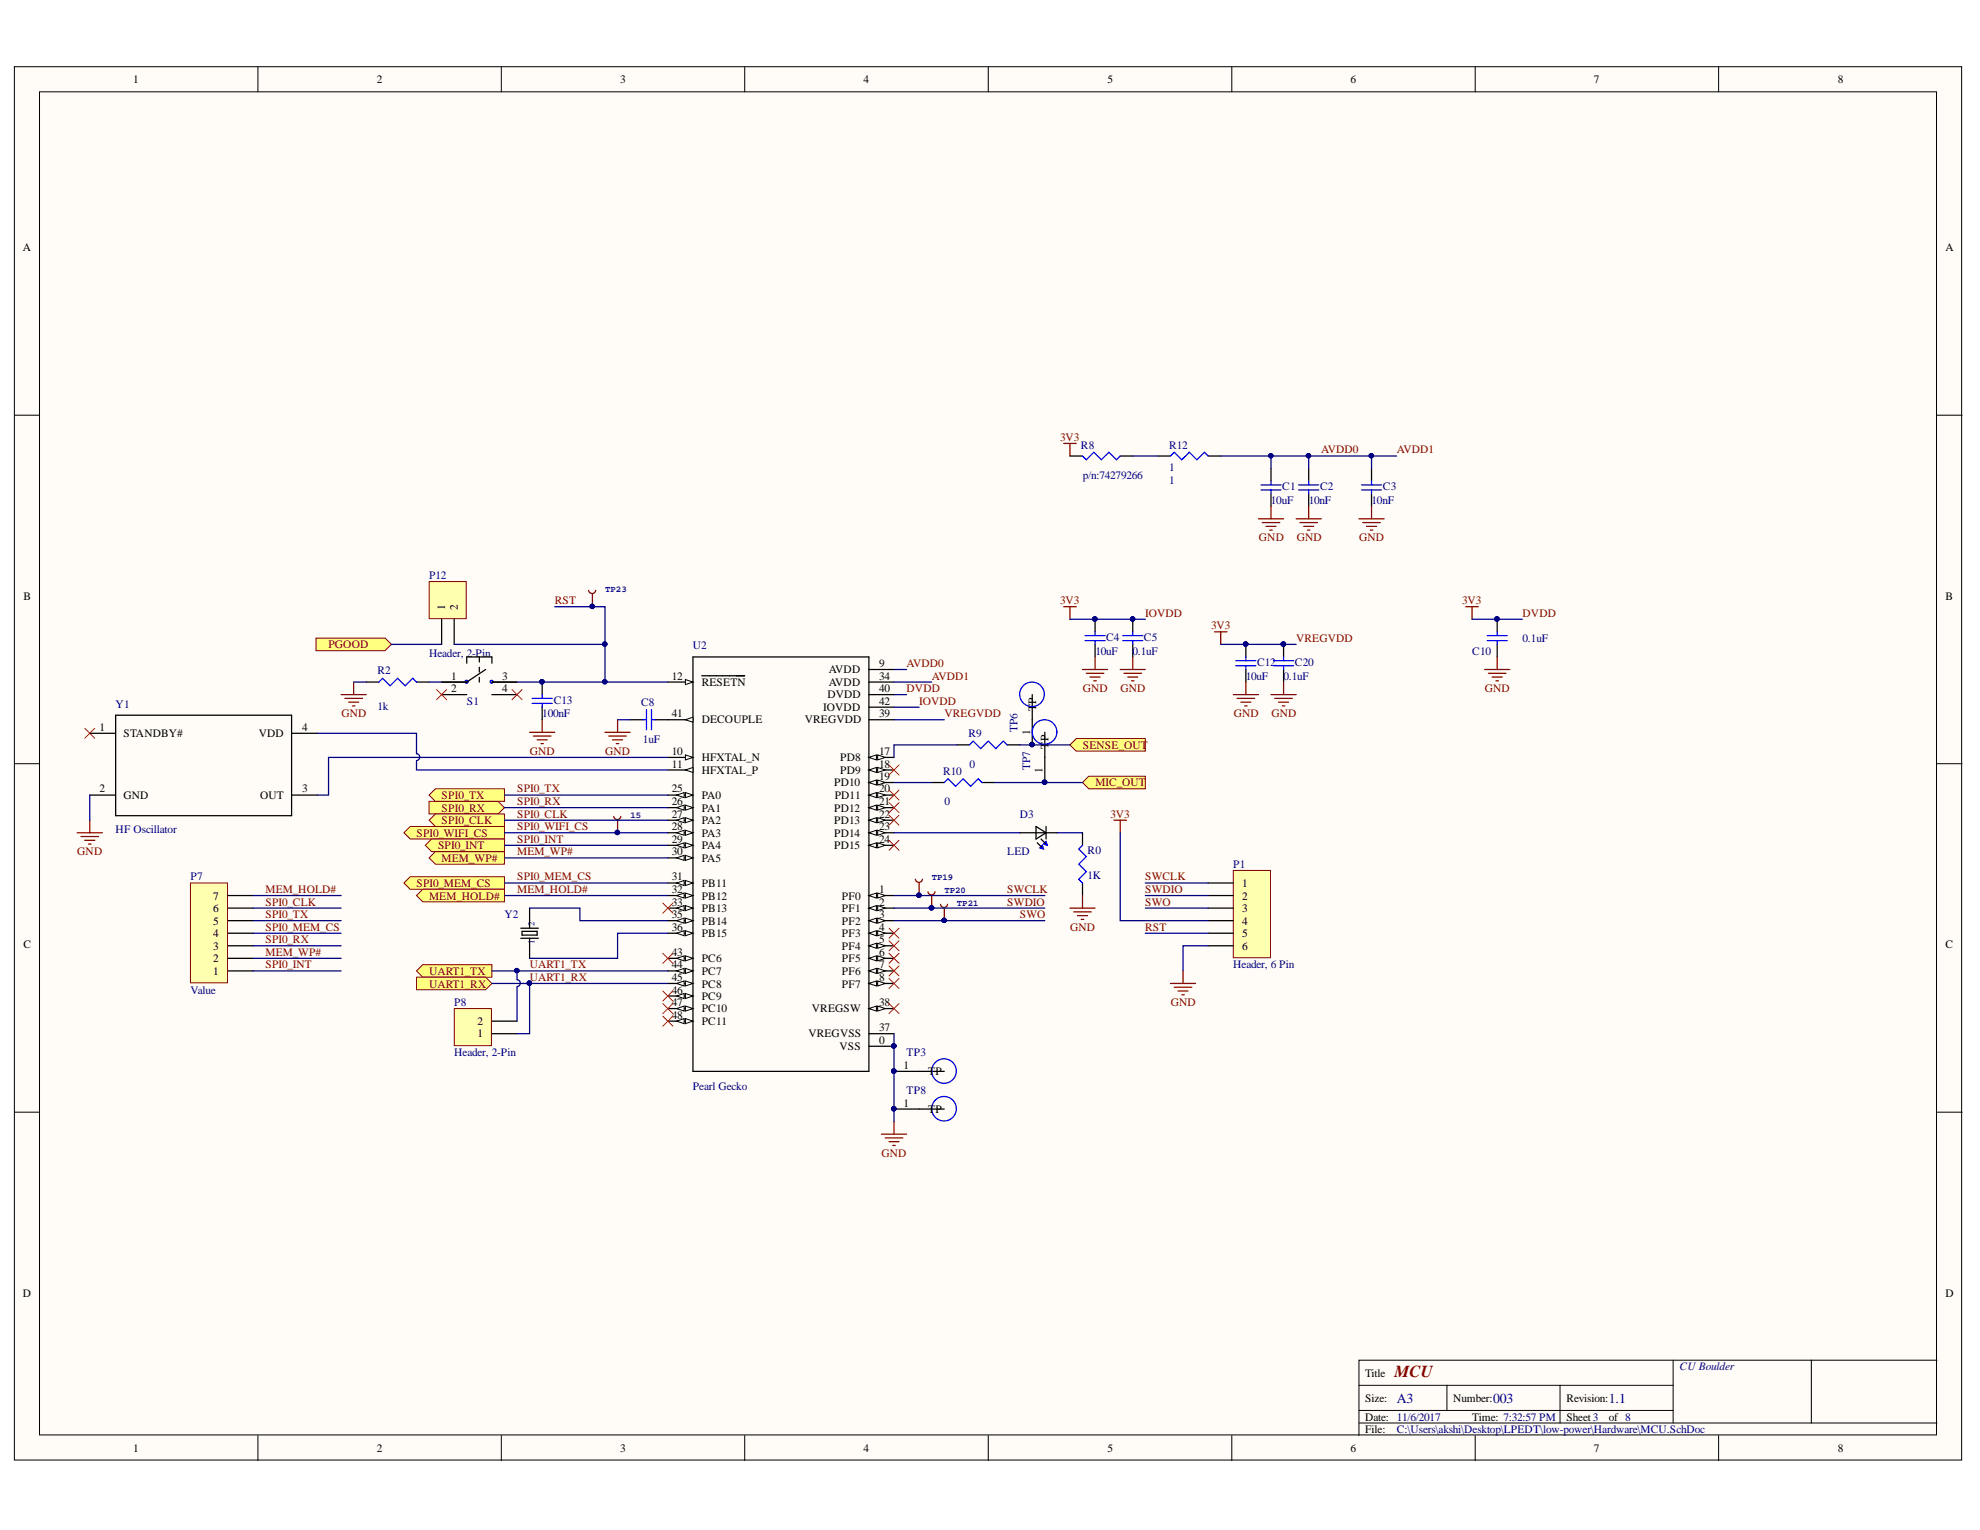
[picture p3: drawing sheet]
<svg xmlns="http://www.w3.org/2000/svg" width="279mm" height="216mm" viewBox="0 0 279 216" stroke-linecap="round" stroke-linejoin="round" font-family="sans-serif">
<defs><g id="words">
<text font-size="2.4" fill="#800000" x="196.8" y="194.3">MCU</text>
<g font-size="1.9" fill="#000080">
<text x="197.1" y="197.9">A3</text>
<text x="210.7" y="197.9">003</text>
<text x="227" y="197.9">1.1</text>
</g>
<g font-size="1.6">
<text x="18.8" y="11.8">1</text>
<text x="53.2" y="11.8">2</text>
<text x="87.5" y="11.8">3</text>
<text x="121.8" y="11.8">4</text>
<text x="156.3" y="11.8">5</text>
<text x="190.6" y="11.8">6</text>
<text x="224.9" y="11.8">7</text>
<text x="259.3" y="11.8">8</text>
<text x="3.2" y="35.4">A</text>
<text x="274.6" y="35.4">A</text>
<text x="3.3" y="84.6">B</text>
<text x="62.8" y="86.1" transform="rotate(-90 62.8 86.1)">1</text>
<text x="64.6" y="86.1" transform="rotate(-90 64.6 86.1)">2</text>
<text x="274.6" y="84.6">B</text>
<text x="63.7" y="95.9">1</text>
<text x="70.9" y="95.9">3</text>
<text x="94.8" y="95.9">12</text>
<text x="116.9" y="95">AVDD</text>
<text x="124" y="95.9">34</text>
<text x="124" y="94.1">9</text>
<text x="63.7" y="97.7">2</text>
<text x="70.9" y="97.7">4</text>
<text x="94.8" y="101.2">41</text>
<text x="99" y="96.8">RESETN</text>
<text x="116.2" y="100.3">IOVDD</text>
<text x="116.8" y="98.5">DVDD</text>
<text x="116.9" y="96.8">AVDD</text>
<text x="124" y="101.2">39</text>
<text x="124" y="99.5">42</text>
<text x="124" y="97.7">40</text>
<text x="146.2" y="100.3" transform="rotate(-90 146.2 100.3)">TP</text>
<text x="14" y="103.1">1</text>
<text x="17.4" y="104">STANDBY#</text>
<text x="36.5" y="104">VDD</text>
<text x="42.6" y="103.1">4</text>
<text x="94.8" y="106.6">10</text>
<text x="99" y="107.4">HFXTAL_N</text>
<text x="99" y="102.1">DECOUPLE</text>
<text x="113.6" y="102.1">VREGVDD</text>
<text x="118.5" y="107.4">PD8</text>
<text x="124" y="106.6">17</text>
<text x="145.4" y="103.8" transform="rotate(-90 145.4 103.8)">1</text>
<text x="148" y="105.6" transform="rotate(-90 148 105.6)">T</text>
<text x="148" y="104.6" transform="rotate(-90 148 104.6)">P</text>
<text x="14" y="111.8">2</text>
<text x="17.4" y="112.7">GND</text>
<text x="36.7" y="112.7">OUT</text>
<text x="42.6" y="111.8">3</text>
<text x="94.8" y="113.6">26</text>
<text x="94.8" y="111.8">25</text>
<text x="94.8" y="108.3">11</text>
<text x="99" y="112.7">PA0</text>
<text x="99" y="109.2">HFXTAL_P</text>
<text x="117.7" y="111">PD10</text>
<text x="117.8" y="112.7">PD11</text>
<text x="118.5" y="109.2">PD9</text>
<text x="124" y="113.6">21</text>
<text x="124" y="111.8">20</text>
<text x="124" y="110.1">19</text>
<text x="124" y="108.3">18</text>
<text x="147.1" y="109.1" transform="rotate(-90 147.1 109.1)">1</text>
<text x="94.8" y="118.9">29</text>
<text x="94.8" y="117.1">28</text>
<text x="94.8" y="115.4">27</text>
<text x="99" y="119.8">PA4</text>
<text x="99" y="118.1">PA3</text>
<text x="99" y="116.3">PA2</text>
<text x="99" y="114.5">PA1</text>
<text x="117.7" y="119.8">PD15</text>
<text x="117.7" y="118.1">PD14</text>
<text x="117.7" y="116.3">PD13</text>
<text x="117.7" y="114.5">PD12</text>
<text x="124" y="118.9">24</text>
<text x="124" y="117.1">23</text>
<text x="124" y="115.4">22</text>
<text x="94.8" y="124.2">31</text>
<text x="94.8" y="120.7">30</text>
<text x="99" y="125.2">PB11</text>
<text x="99" y="121.6">PA5</text>
<text x="175.3" y="125.2">1</text>
<text x="30.1" y="130.5">5</text>
<text x="30.1" y="128.7">6</text>
<text x="30.1" y="126.9">7</text>
<text x="94.8" y="131.3">36</text>
<text x="94.8" y="129.6">35</text>
<text x="94.8" y="127.8">33</text>
<text x="94.8" y="126">32</text>
<text x="99" y="130.5">PB14</text>
<text x="99" y="128.7">PB13</text>
<text x="99" y="126.9">PB12</text>
<text x="118.8" y="130.5">PF2</text>
<text x="118.8" y="128.7">PF1</text>
<text x="118.8" y="126.9">PF0</text>
<text x="124" y="131.3">4</text>
<text x="124" y="129.6">3</text>
<text x="124" y="127.8">2</text>
<text x="124" y="126">1</text>
<text x="175.3" y="126.9">2</text>
<text x="175.3" y="128.7">3</text>
<text x="175.3" y="130.5">4</text>
<text x="3.3" y="133.8">C</text>
<text x="30.1" y="137.6">1</text>
<text x="30.1" y="135.8">2</text>
<text x="30.1" y="134">3</text>
<text x="30.1" y="132.3">4</text>
<text x="94.8" y="136.7">44</text>
<text x="94.8" y="134.9">43</text>
<text x="99" y="137.6">PC7</text>
<text x="99" y="135.8">PC6</text>
<text x="99" y="132.3">PB15</text>
<text x="118.8" y="137.6">PF6</text>
<text x="118.8" y="135.8">PF5</text>
<text x="118.8" y="134">PF4</text>
<text x="118.8" y="132.3">PF3</text>
<text x="124" y="136.7">7</text>
<text x="124" y="134.9">6</text>
<text x="124" y="133.1">5</text>
<text x="175.3" y="132.3">5</text>
<text x="175.3" y="134">6</text>
<text x="274.6" y="133.8">C</text>
<text x="94.8" y="143.8">48</text>
<text x="94.8" y="142">47</text>
<text x="94.8" y="140.2">46</text>
<text x="94.8" y="138.4">45</text>
<text x="99" y="142.8">PC10</text>
<text x="99" y="141">PC9</text>
<text x="99" y="139.4">PC8</text>
<text x="114.6" y="142.8">VREGSW</text>
<text x="118.8" y="139.4">PF7</text>
<text x="124" y="142">38</text>
<text x="124" y="138.4">8</text>
<text x="67.4" y="146.4">1</text>
<text x="67.4" y="144.6">2</text>
<text x="99" y="144.6">PC11</text>
<text x="114.1" y="146.4">VREGVSS</text>
<text x="118.5" y="148.1">VSS</text>
<text x="124" y="147.3">0</text>
<text x="124" y="145.5">37</text>
<text x="127.5" y="150.9">1</text>
<text x="131" y="151.7">TP</text>
<text x="127.5" y="156.2">1</text>
<text x="131" y="157">TP</text>
<text x="3.2" y="183">D</text>
<text x="274.6" y="183">D</text>
<text x="192.6" y="194.3">Title</text>
<text x="192.6" y="197.8">Size:</text>
<text x="205" y="197.8">Number:</text>
<text x="221" y="197.8">Revision:</text>
<text x="192.6" y="200.5">Date: 11/6/2017</text>
<text x="192.6" y="202.2">File:</text>
<text x="207.8" y="200.5">Time: 7:32:57 PM</text>
<text x="221" y="200.5">Sheet3</text>
<text x="227" y="200.5">of 8</text>
<text x="18.8" y="204.9">1</text>
<text x="53.2" y="204.9">2</text>
<text x="87.5" y="204.9">3</text>
<text x="121.8" y="204.9">4</text>
<text x="156.3" y="204.9">5</text>
<text x="190.6" y="204.9">6</text>
<text x="224.9" y="204.9">7</text>
<text x="259.3" y="204.9">8</text>
</g>
<g font-size="1.6" fill="#800000">
<text x="149.6" y="62.2">3V3</text>
<text x="186.4" y="64">AVDD0</text>
<text x="197.1" y="64">AVDD1</text>
<text x="177.7" y="76.4">GND</text>
<text x="183" y="76.4">GND</text>
<text x="191.8" y="76.4">GND</text>
<text x="78.3" y="85.3">RST</text>
<text x="149.6" y="85.3">3V3</text>
<text x="161.6" y="87">IOVDD</text>
<text x="170.9" y="88.8">3V3</text>
<text x="206.3" y="85.3">3V3</text>
<text x="214.9" y="87">DVDD</text>
<text x="46.3" y="91.4">PGOOD</text>
<text x="127.9" y="94.1">AVDD0</text>
<text x="131.5" y="95.9">AVDD1</text>
<text x="182.9" y="90.6">VREGVDD</text>
<text x="48.2" y="101.2">GND</text>
<text x="127.9" y="97.7">DVDD</text>
<text x="129.7" y="99.5">IOVDD</text>
<text x="133.3" y="101.2">VREGVDD</text>
<text x="152.8" y="97.7">GND</text>
<text x="158.1" y="97.7">GND</text>
<text x="174.1" y="101.2">GND</text>
<text x="179.4" y="101.2">GND</text>
<text x="209.5" y="97.7">GND</text>
<text x="74.7" y="106.6">GND</text>
<text x="85.4" y="106.6">GND</text>
<text x="152.8" y="105.6">SENSE_OUT</text>
<text x="62.3" y="112.7">SPI0_TX</text>
<text x="73" y="111.8">SPI0_TX</text>
<text x="73" y="113.6">SPI0_RX</text>
<text x="154.6" y="111">MIC_OUT</text>
<text x="58.8" y="118.1">SPI0_WIFI_CS</text>
<text x="61.8" y="119.8">SPI0_INT</text>
<text x="62.3" y="114.5">SPI0_RX</text>
<text x="62.3" y="116.3">SPI0_CLK</text>
<text x="73" y="115.4">SPI0_CLK</text>
<text x="73" y="117.1">SPI0_WIFI_CS</text>
<text x="73" y="118.9">SPI0_INT</text>
<text x="156.7" y="115.4">3V3</text>
<text x="10.9" y="120.7">GND</text>
<text x="58.8" y="125.2">SPI0_MEM_CS</text>
<text x="62.3" y="121.6">MEM_WP#</text>
<text x="73" y="124.2">SPI0_MEM_CS</text>
<text x="73" y="120.7">MEM_WP#</text>
<text x="161.6" y="124.2">SWCLK</text>
<text x="37.5" y="126">MEM_HOLD#</text>
<text x="37.5" y="127.8">SPI0_CLK</text>
<text x="37.5" y="129.6">SPI0_TX</text>
<text x="37.5" y="131.3">SPI0_MEM_CS</text>
<text x="60.5" y="126.9">MEM_HOLD#</text>
<text x="73" y="126">MEM_HOLD#</text>
<text x="142.1" y="126">SWCLK</text>
<text x="142.1" y="127.8">SWDIO</text>
<text x="143.9" y="129.6">SWO</text>
<text x="151" y="131.3">GND</text>
<text x="161.6" y="131.3">RST</text>
<text x="161.6" y="126">SWDIO</text>
<text x="161.6" y="127.8">SWO</text>
<text x="37.5" y="133.1">SPI0_RX</text>
<text x="37.5" y="134.9">MEM_WP#</text>
<text x="37.5" y="136.7">SPI0_INT</text>
<text x="60.5" y="137.6">UART1_TX</text>
<text x="74.7" y="136.7">UART1_TX</text>
<text x="60.5" y="139.4">UART1_RX</text>
<text x="74.7" y="138.4">UART1_RX</text>
<text x="165.2" y="142">GND</text>
<text x="124.4" y="163.3">GND</text>
</g>
<g font-size="1.6" fill="#000080">
<text x="152.5" y="63.3">R8</text>
<text x="165" y="63.3">R12</text>
<text x="152.8" y="67.5">p/n:74279266</text>
<text x="165" y="68.3">1</text>
<text x="165" y="66.5">1</text>
<text x="179.3" y="71.1">10uF</text>
<text x="181" y="69.1">C1</text>
<text x="184.7" y="71.1">10nF</text>
<text x="186.3" y="69.1">C2</text>
<text x="193.5" y="71.1">10nF</text>
<text x="195.2" y="69.1">C3</text>
<text x="60.5" y="81.7">P12</text>
<text x="53.3" y="95.2">R2</text>
<text x="60.5" y="92.7">Header, 2-Pin</text>
<text x="97.7" y="91.5">U2</text>
<text x="154.6" y="92.4">10uF</text>
<text x="156.1" y="90.4">C4</text>
<text x="159.8" y="92.4">0.1uF</text>
<text x="161.4" y="90.4">C5</text>
<text x="175.8" y="95.9">10uF</text>
<text x="177.4" y="94">C12</text>
<text x="181.1" y="95.9">0.1uF</text>
<text x="182.7" y="94">C20</text>
<text x="207.8" y="92.4">C10</text>
<text x="214.9" y="90.6">0.1uF</text>
<text x="16.3" y="99.9">Y1</text>
<text x="53.3" y="100.1">1k</text>
<text x="65.9" y="99.5">S1</text>
<text x="76.5" y="101.2">100nF</text>
<text x="78.1" y="99.3">C13</text>
<text x="90.5" y="99.6">C8</text>
<text x="90.7" y="104.8">1uF</text>
<text x="136.6" y="104">R9</text>
<text x="143.6" y="103.4" transform="rotate(-90 143.6 103.4)">TP6</text>
<text x="133.1" y="109.4">R10</text>
<text x="133.3" y="113.6">0</text>
<text x="136.8" y="108.3">0</text>
<text x="145.4" y="108.7" transform="rotate(-90 145.4 108.7)">TP7</text>
<text x="16.3" y="117.6">HF Oscillator</text>
<text x="143.9" y="115.4">D3</text>
<text x="26.9" y="124.2">P7</text>
<text x="142.1" y="120.7">LED</text>
<text x="153.5" y="124.1">1K</text>
<text x="153.5" y="120.5">R0</text>
<text x="174" y="122.5">P1</text>
<text x="71.2" y="129.6">Y2</text>
<text x="174" y="136.7">Header, 6 Pin</text>
<text x="26.9" y="140.2">Value</text>
<text x="64.1" y="142">P8</text>
<text x="64.1" y="149.1">Header, 2-Pin</text>
<text x="127.9" y="149.1">TP3</text>
<text x="97.7" y="153.8">Pearl Gecko</text>
<text x="127.9" y="154.4">TP8</text>
<text x="237" y="193.4">CU Boulder</text>
<text x="197.1" y="202.2">C:\Users\akshi\Desktop\LPEDT\low-power\Hardware\MCU.SchDoc</text>
</g>
<g font-size="1.3" fill="#000080">
<text x="85.4" y="83.5">TP23</text>
<text x="89" y="115.4">15</text>
<text x="131.5" y="124.2">TP19</text>
<text x="75.4" y="130.7" transform="rotate(-90 75.4 130.7)">2</text>
<text x="133.3" y="126">TP20</text>
<text x="135" y="127.8">TP21</text>
<text x="75.4" y="133.2" transform="rotate(-90 75.4 133.2)">1</text>
</g>
</g></defs>
<g fill="#fffcf8" stroke="#000" stroke-width=".14">
<path d="M2 9.4h274.8v196.6h-274.8z"/>
<path d="M5.6 13h267.7v189.5h-267.7z"/>
</g>
<g fill="none" stroke="#000" stroke-width=".14">
<path d="M36.4 9.4v3.6M70.7 9.4v3.6M105.1 9.4v3.6M139.5 9.4v3.6M173.8 9.4v3.6M208.2 9.4v3.6M242.5 9.4v3.6M2 58.6h3.6M273.3 58.6h3.6M2 107.8h3.6M273.3 107.8h3.6M2 156.9h3.6"/>
<path d="M273.3 156.9h3.6M191.8 195.5h44.3M191.8 199h44.3M204.2 195.5v3.5M220.1 195.5v5.3M236.1 191.9v8.9M255.6 191.9h-63.8v10.7M273.3 191.9h-17.7v8.9M36.4 202.6v3.5M70.7 202.6v3.5M105.1 202.6v3.5M139.5 202.6v3.5"/>
<path d="M173.8 202.6v3.5M191.8 200.8h81.5M208.2 202.6v3.5M242.5 202.6v3.5"/>
</g>
<path d="M97.8 92.7h24.8v58.5h-24.8zM122.6 147.6h3.6M122.6 145.9h3.6M122.6 142.3h3.6" fill="none" stroke="#000" stroke-width=".18"/>
<circle cx="126.1" cy="147.6" r=".31" fill="#000080" stroke="#000080" stroke-width=".14"/>
<path d="M122.6 142.3l1.1-.3v.7z" fill="#fffcf8"/>
<path d="M122.6 142.3l1.1-.3v.7z" fill="none" stroke="#000" stroke-width=".14"/>
<path d="M123.9 142l1 .3-1 .4z" fill="#fffcf8"/>
<path d="M123.9 142l1 .3-1 .4z" fill="none" stroke="#000" stroke-width=".14"/>
<path d="M122.6 138.8h3.6" fill="none" stroke="#000" stroke-width=".18"/>
<path d="M122.6 138.8l1.1-.4v.7z" fill="#fffcf8"/>
<path d="M122.6 138.8l1.1-.4v.7z" fill="none" stroke="#000" stroke-width=".14"/>
<path d="M123.9 138.4l1 .4-1 .3z" fill="#fffcf8"/>
<path d="M123.9 138.4l1 .4-1 .3z" fill="none" stroke="#000" stroke-width=".14"/>
<path d="M122.6 137h3.6" fill="none" stroke="#000" stroke-width=".18"/>
<path d="M122.6 137l1.1-.3v.7z" fill="#fffcf8"/>
<path d="M122.6 137l1.1-.3v.7z" fill="none" stroke="#000" stroke-width=".14"/>
<path d="M123.9 136.7l1 .3-1 .4z" fill="#fffcf8"/>
<path d="M123.9 136.7l1 .3-1 .4z" fill="none" stroke="#000" stroke-width=".14"/>
<path d="M122.6 135.2h3.6" fill="none" stroke="#000" stroke-width=".18"/>
<path d="M122.6 135.2l1.1-.3v.7z" fill="#fffcf8"/>
<path d="M122.6 135.2l1.1-.3v.7z" fill="none" stroke="#000" stroke-width=".14"/>
<path d="M123.9 134.9l1 .3-1 .4z" fill="#fffcf8"/>
<path d="M123.9 134.9l1 .3-1 .4z" fill="none" stroke="#000" stroke-width=".14"/>
<path d="M122.6 133.5h3.6" fill="none" stroke="#000" stroke-width=".18"/>
<path d="M122.6 133.5l1.1-.4v.7z" fill="#fffcf8"/>
<path d="M122.6 133.5l1.1-.4v.7z" fill="none" stroke="#000" stroke-width=".14"/>
<path d="M123.9 133.1l1 .4-1 .3z" fill="#fffcf8"/>
<path d="M123.9 133.1l1 .4-1 .3z" fill="none" stroke="#000" stroke-width=".14"/>
<path d="M122.6 131.7h3.6" fill="none" stroke="#000" stroke-width=".18"/>
<path d="M122.6 131.7l1.1-.4v.7z" fill="#fffcf8"/>
<path d="M122.6 131.7l1.1-.4v.7z" fill="none" stroke="#000" stroke-width=".14"/>
<path d="M123.9 131.3l1 .4-1 .3z" fill="#fffcf8"/>
<path d="M123.9 131.3l1 .4-1 .3z" fill="none" stroke="#000" stroke-width=".14"/>
<path d="M122.6 129.9h3.6" fill="none" stroke="#000" stroke-width=".18"/>
<path d="M122.6 129.9l1.1-.3v.7z" fill="#fffcf8"/>
<path d="M122.6 129.9l1.1-.3v.7z" fill="none" stroke="#000" stroke-width=".14"/>
<path d="M123.9 129.6l1 .3-1 .4z" fill="#fffcf8"/>
<path d="M123.9 129.6l1 .3-1 .4z" fill="none" stroke="#000" stroke-width=".14"/>
<path d="M122.6 128.1h3.6" fill="none" stroke="#000" stroke-width=".18"/>
<path d="M122.6 128.1l1.1-.3v.7z" fill="#fffcf8"/>
<path d="M122.6 128.1l1.1-.3v.7z" fill="none" stroke="#000" stroke-width=".14"/>
<path d="M123.9 127.8l1 .3-1 .4z" fill="#fffcf8"/>
<path d="M123.9 127.8l1 .3-1 .4z" fill="none" stroke="#000" stroke-width=".14"/>
<path d="M122.6 126.4h3.6" fill="none" stroke="#000" stroke-width=".18"/>
<path d="M122.6 126.4l1.1-.4v.7z" fill="#fffcf8"/>
<path d="M122.6 126.4l1.1-.4v.7z" fill="none" stroke="#000" stroke-width=".14"/>
<path d="M123.9 126l1 .4-1 .3z" fill="#fffcf8"/>
<path d="M123.9 126l1 .4-1 .3z" fill="none" stroke="#000" stroke-width=".14"/>
<path d="M122.6 119.3h3.6" fill="none" stroke="#000" stroke-width=".18"/>
<path d="M122.6 119.3l1.1-.4v.7z" fill="#fffcf8"/>
<path d="M122.6 119.3l1.1-.4v.7z" fill="none" stroke="#000" stroke-width=".14"/>
<path d="M123.9 118.9l1 .4-1 .3z" fill="#fffcf8"/>
<path d="M123.9 118.9l1 .4-1 .3z" fill="none" stroke="#000" stroke-width=".14"/>
<path d="M122.6 117.5h3.6" fill="none" stroke="#000" stroke-width=".18"/>
<path d="M122.6 117.5l1.1-.3v.7z" fill="#fffcf8"/>
<path d="M122.6 117.5l1.1-.3v.7z" fill="none" stroke="#000" stroke-width=".14"/>
<path d="M123.9 117.2l1 .3-1 .4z" fill="#fffcf8"/>
<path d="M123.9 117.2l1 .3-1 .4z" fill="none" stroke="#000" stroke-width=".14"/>
<path d="M122.6 115.7h3.6" fill="none" stroke="#000" stroke-width=".18"/>
<path d="M122.6 115.7l1.1-.3v.7z" fill="#fffcf8"/>
<path d="M122.6 115.7l1.1-.3v.7z" fill="none" stroke="#000" stroke-width=".14"/>
<path d="M123.9 115.4l1 .3-1 .4z" fill="#fffcf8"/>
<path d="M123.9 115.4l1 .3-1 .4z" fill="none" stroke="#000" stroke-width=".14"/>
<path d="M122.6 114h3.6" fill="none" stroke="#000" stroke-width=".18"/>
<path d="M122.6 114l1.1-.4v.7z" fill="#fffcf8"/>
<path d="M122.6 114l1.1-.4v.7z" fill="none" stroke="#000" stroke-width=".14"/>
<path d="M123.9 113.6l1 .4-1 .3z" fill="#fffcf8"/>
<path d="M123.9 113.6l1 .4-1 .3z" fill="none" stroke="#000" stroke-width=".14"/>
<path d="M122.6 112.2h3.6" fill="none" stroke="#000" stroke-width=".18"/>
<path d="M122.6 112.2l1.1-.4v.8z" fill="#fffcf8"/>
<path d="M122.6 112.2l1.1-.4v.8z" fill="none" stroke="#000" stroke-width=".14"/>
<path d="M123.9 111.8l1 .4-1 .4z" fill="#fffcf8"/>
<path d="M123.9 111.8l1 .4-1 .4z" fill="none" stroke="#000" stroke-width=".14"/>
<path d="M122.6 110.4h3.6" fill="none" stroke="#000" stroke-width=".18"/>
<path d="M122.6 110.4l1.1-.3v.7z" fill="#fffcf8"/>
<path d="M122.6 110.4l1.1-.3v.7z" fill="none" stroke="#000" stroke-width=".14"/>
<path d="M123.9 110.1l1 .3-1 .4z" fill="#fffcf8"/>
<path d="M123.9 110.1l1 .3-1 .4z" fill="none" stroke="#000" stroke-width=".14"/>
<path d="M122.6 108.7h3.6" fill="none" stroke="#000" stroke-width=".18"/>
<path d="M122.6 108.7l1.1-.4v.7z" fill="#fffcf8"/>
<path d="M122.6 108.7l1.1-.4v.7z" fill="none" stroke="#000" stroke-width=".14"/>
<path d="M123.9 108.3l1 .4-1 .3z" fill="#fffcf8"/>
<path d="M123.9 108.3l1 .4-1 .3z" fill="none" stroke="#000" stroke-width=".14"/>
<path d="M122.6 106.9h3.6" fill="none" stroke="#000" stroke-width=".18"/>
<path d="M122.6 106.9l1.1-.4v.7z" fill="#fffcf8"/>
<path d="M122.6 106.9l1.1-.4v.7z" fill="none" stroke="#000" stroke-width=".14"/>
<path d="M123.9 106.5l1 .4-1 .3z" fill="#fffcf8"/>
<path d="M123.9 106.5l1 .4-1 .3z" fill="none" stroke="#000" stroke-width=".14"/>
<path d="M122.6 99.8h3.6M122.6 98h3.6M122.6 96.2h3.6M122.6 94.5h3.6M122.6 101.6h3.6M94.2 144.1h3.6" fill="none" stroke="#000" stroke-width=".18"/>
<path d="M96.7 143.7l1.1 .4-1.1 .3z" fill="#fffcf8"/>
<path d="M96.7 143.7l1.1 .4-1.1 .3z" fill="none" stroke="#000" stroke-width=".14"/>
<path d="M95.5 144.1l1-.4v.7z" fill="#fffcf8"/>
<path d="M95.5 144.1l1-.4v.7z" fill="none" stroke="#000" stroke-width=".14"/>
<path d="M94.2 142.3h3.6" fill="none" stroke="#000" stroke-width=".18"/>
<path d="M96.7 142l1.1 .3-1.1 .4z" fill="#fffcf8"/>
<path d="M96.7 142l1.1 .3-1.1 .4z" fill="none" stroke="#000" stroke-width=".14"/>
<path d="M95.5 142.3l1-.3v.7z" fill="#fffcf8"/>
<path d="M95.5 142.3l1-.3v.7z" fill="none" stroke="#000" stroke-width=".14"/>
<path d="M94.2 140.5h3.6" fill="none" stroke="#000" stroke-width=".18"/>
<path d="M96.7 140.2l1.1 .3-1.1 .4z" fill="#fffcf8"/>
<path d="M96.7 140.2l1.1 .3-1.1 .4z" fill="none" stroke="#000" stroke-width=".14"/>
<path d="M95.5 140.5l1-.3v.7z" fill="#fffcf8"/>
<path d="M95.5 140.5l1-.3v.7z" fill="none" stroke="#000" stroke-width=".14"/>
<path d="M94.2 138.8h3.6" fill="none" stroke="#000" stroke-width=".18"/>
<path d="M96.7 138.4l1.1 .4-1.1 .3z" fill="#fffcf8"/>
<path d="M96.7 138.4l1.1 .4-1.1 .3z" fill="none" stroke="#000" stroke-width=".14"/>
<path d="M95.5 138.8l1-.4v.7z" fill="#fffcf8"/>
<path d="M95.5 138.8l1-.4v.7z" fill="none" stroke="#000" stroke-width=".14"/>
<path d="M94.2 137h3.6" fill="none" stroke="#000" stroke-width=".18"/>
<path d="M96.7 136.7l1.1 .3-1.1 .4z" fill="#fffcf8"/>
<path d="M96.7 136.7l1.1 .3-1.1 .4z" fill="none" stroke="#000" stroke-width=".14"/>
<path d="M95.5 137l1-.3v.7z" fill="#fffcf8"/>
<path d="M95.5 137l1-.3v.7z" fill="none" stroke="#000" stroke-width=".14"/>
<path d="M94.2 135.2h3.6" fill="none" stroke="#000" stroke-width=".18"/>
<path d="M96.7 134.9l1.1 .3-1.1 .4z" fill="#fffcf8"/>
<path d="M96.7 134.9l1.1 .3-1.1 .4z" fill="none" stroke="#000" stroke-width=".14"/>
<path d="M95.5 135.2l1-.3v.7z" fill="#fffcf8"/>
<path d="M95.5 135.2l1-.3v.7z" fill="none" stroke="#000" stroke-width=".14"/>
<path d="M94.2 131.7h3.6" fill="none" stroke="#000" stroke-width=".18"/>
<path d="M96.7 131.3l1.1 .4-1.1 .3z" fill="#fffcf8"/>
<path d="M96.7 131.3l1.1 .4-1.1 .3z" fill="none" stroke="#000" stroke-width=".14"/>
<path d="M95.5 131.7l1-.4v.7z" fill="#fffcf8"/>
<path d="M95.5 131.7l1-.4v.7z" fill="none" stroke="#000" stroke-width=".14"/>
<path d="M94.2 129.9h3.6" fill="none" stroke="#000" stroke-width=".18"/>
<path d="M96.7 129.6l1.1 .3-1.1 .4z" fill="#fffcf8"/>
<path d="M96.7 129.6l1.1 .3-1.1 .4z" fill="none" stroke="#000" stroke-width=".14"/>
<path d="M95.5 129.9l1-.3v.7z" fill="#fffcf8"/>
<path d="M95.5 129.9l1-.3v.7z" fill="none" stroke="#000" stroke-width=".14"/>
<path d="M94.2 128.1h3.6" fill="none" stroke="#000" stroke-width=".18"/>
<path d="M96.7 127.8l1.1 .3-1.1 .4z" fill="#fffcf8"/>
<path d="M96.7 127.8l1.1 .3-1.1 .4z" fill="none" stroke="#000" stroke-width=".14"/>
<path d="M95.5 128.1l1-.3v.7z" fill="#fffcf8"/>
<path d="M95.5 128.1l1-.3v.7z" fill="none" stroke="#000" stroke-width=".14"/>
<path d="M94.2 126.4h3.6" fill="none" stroke="#000" stroke-width=".18"/>
<path d="M96.7 126l1.1 .4-1.1 .3z" fill="#fffcf8"/>
<path d="M96.7 126l1.1 .4-1.1 .3z" fill="none" stroke="#000" stroke-width=".14"/>
<path d="M95.5 126.4l1-.4v.7z" fill="#fffcf8"/>
<path d="M95.5 126.4l1-.4v.7z" fill="none" stroke="#000" stroke-width=".14"/>
<path d="M94.2 124.6h3.6" fill="none" stroke="#000" stroke-width=".18"/>
<path d="M96.7 124.2l1.1 .4-1.1 .4z" fill="#fffcf8"/>
<path d="M96.7 124.2l1.1 .4-1.1 .4z" fill="none" stroke="#000" stroke-width=".14"/>
<path d="M95.5 124.6l1-.4v.8z" fill="#fffcf8"/>
<path d="M95.5 124.6l1-.4v.8z" fill="none" stroke="#000" stroke-width=".14"/>
<path d="M94.2 121.1h3.6" fill="none" stroke="#000" stroke-width=".18"/>
<path d="M96.7 120.7l1.1 .4-1.1 .3z" fill="#fffcf8"/>
<path d="M96.7 120.7l1.1 .4-1.1 .3z" fill="none" stroke="#000" stroke-width=".14"/>
<path d="M95.5 121.1l1-.4v.7z" fill="#fffcf8"/>
<path d="M95.5 121.1l1-.4v.7z" fill="none" stroke="#000" stroke-width=".14"/>
<path d="M94.2 119.3h3.6" fill="none" stroke="#000" stroke-width=".18"/>
<path d="M96.7 118.9l1.1 .4-1.1 .3z" fill="#fffcf8"/>
<path d="M96.7 118.9l1.1 .4-1.1 .3z" fill="none" stroke="#000" stroke-width=".14"/>
<path d="M95.5 119.3l1-.4v.7z" fill="#fffcf8"/>
<path d="M95.5 119.3l1-.4v.7z" fill="none" stroke="#000" stroke-width=".14"/>
<path d="M94.2 117.5h3.6" fill="none" stroke="#000" stroke-width=".18"/>
<path d="M96.7 117.2l1.1 .3-1.1 .4z" fill="#fffcf8"/>
<path d="M96.7 117.2l1.1 .3-1.1 .4z" fill="none" stroke="#000" stroke-width=".14"/>
<path d="M95.5 117.5l1-.3v.7z" fill="#fffcf8"/>
<path d="M95.5 117.5l1-.3v.7z" fill="none" stroke="#000" stroke-width=".14"/>
<path d="M94.2 115.7h3.6" fill="none" stroke="#000" stroke-width=".18"/>
<path d="M96.7 115.4l1.1 .3-1.1 .4z" fill="#fffcf8"/>
<path d="M96.7 115.4l1.1 .3-1.1 .4z" fill="none" stroke="#000" stroke-width=".14"/>
<path d="M95.5 115.7l1-.3v.7z" fill="#fffcf8"/>
<path d="M95.5 115.7l1-.3v.7z" fill="none" stroke="#000" stroke-width=".14"/>
<path d="M94.2 114h3.6" fill="none" stroke="#000" stroke-width=".18"/>
<path d="M96.7 113.6l1.1 .4-1.1 .3z" fill="#fffcf8"/>
<path d="M96.7 113.6l1.1 .4-1.1 .3z" fill="none" stroke="#000" stroke-width=".14"/>
<path d="M95.5 114l1-.4v.7z" fill="#fffcf8"/>
<path d="M95.5 114l1-.4v.7z" fill="none" stroke="#000" stroke-width=".14"/>
<path d="M94.2 112.2h3.6" fill="none" stroke="#000" stroke-width=".18"/>
<path d="M96.7 111.8l1.1 .4-1.1 .4z" fill="#fffcf8"/>
<path d="M96.7 111.8l1.1 .4-1.1 .4z" fill="none" stroke="#000" stroke-width=".14"/>
<path d="M95.5 112.2l1-.4v.8z" fill="#fffcf8"/>
<path d="M95.5 112.2l1-.4v.8z" fill="none" stroke="#000" stroke-width=".14"/>
<path d="M94.2 108.7h3.6" fill="none" stroke="#000" stroke-width=".18"/>
<path d="M96.7 108.7l1.1-.4v.7z" fill="#fffcf8"/>
<path d="M96.7 108.7l1.1-.4v.7z" fill="none" stroke="#000" stroke-width=".14"/>
<path d="M94.2 106.9h3.6" fill="none" stroke="#000" stroke-width=".18"/>
<path d="M96.7 106.5l1.1 .4-1.1 .3z" fill="#fffcf8"/>
<path d="M96.7 106.5l1.1 .4-1.1 .3z" fill="none" stroke="#000" stroke-width=".14"/>
<path d="M94.2 101.6h3.6" fill="none" stroke="#000" stroke-width=".18"/>
<path d="M96.7 101.6l1.1-.4v.7z" fill="#fffcf8"/>
<path d="M96.7 101.6l1.1-.4v.7z" fill="none" stroke="#000" stroke-width=".14"/>
<path d="M94.2 96.2h3.6" fill="none" stroke="#000" stroke-width=".18"/>
<path d="M96.7 95.9l1.1 .3-1.1 .4z" fill="#fffcf8"/>
<path d="M96.7 95.9l1.1 .3-1.1 .4z" fill="none" stroke="#000" stroke-width=".14"/>
<path d="M99 95.4h6.1" fill="none" stroke="#000" stroke-width=".18"/>
<circle cx="126.1" cy="147.6" r=".31" fill="#000080" stroke="#000080" stroke-width=".14"/>
<g fill="none" stroke="#800000" stroke-width=".18">
<path d="M48.1 98h3.6M48.7 98.6h2.4M49.2 99.1h1.4M49.7 99.6h.4M49.9 96.2v1.8M209.5 94.5h3.5M210 95h2.5M210.6 95.5h1.4M211.1 96.1h.3M211.3 92.7v1.8M74.7 103.3h3.6M75.3 103.9h2.4"/>
<path d="M75.8 104.4h1.4M76.3 104.9h.4M76.5 101.6v1.7M85.4 103.3h3.5M85.9 103.9h2.5M86.4 104.4h1.5M87 104.9h.3M87.1 101.6v1.7M126.2 158.3v1.7M124.4 160h3.5M124.9 160.6h2.5M125.4 161.1h1.5"/>
<path d="M126 161.6h.3"/>
</g>
<g fill="#ffff80" stroke="#800000" stroke-width=".14">
<path d="M60.5 113.1h9.8l.9 .9-.9 .9h-9.8z" fill-rule="evenodd"/>
<path d="M60.5 112.2l.9-.9h9.8v1.8h-9.8z" fill-rule="evenodd"/>
<path d="M58.8 137l.9-.9h9.7v1.8h-9.7z" fill-rule="evenodd"/>
<path d="M58.8 137.9h9.7l.9 .9-.9 .9h-9.7z" fill-rule="evenodd"/>
<path d="M151 105.1l.9-.9h9.7v1.8h-9.7z" fill-rule="evenodd"/>
<path d="M152.8 110.4l.8-.9h8v1.8h-8z" fill-rule="evenodd"/>
</g>
<path d="M174 122.8h5.3v12.3h-5.3z" fill="#ffffb0" stroke="#800000" stroke-width=".14"/>
<g fill="none" stroke="#000" stroke-width=".18">
<path d="M51.7 96.2h1.8M58.8 96.2h1.7M76.5 96.2v1.8M76.5 99.8v1.8M211.3 87.4v1.8M211.3 90.9v1.8M88.9 101.6h1.8M92.5 101.6h1.7M129.7 126.4h.1M131.5 128.1h.1M133.2 129.9h.1M170.5 124.6h3.5"/>
<path d="M170.5 126.4h3.5M170.5 128.1h3.5M170.5 129.9h3.5M170.5 131.7h3.5M170.5 133.5h3.5"/>
</g>
<g fill="none" stroke="#800000" stroke-width=".18">
<path d="M157.2 115.7h1.8M158.1 115.7v1.8M129.7 124.6v1.8M130.2 124.1a.5 .5 0 0 1-.5 .4 .5 .5 0 0 1-.5-.4M131.5 126.4v1.7M131.9 125.8a.5 .5 0 0 1-.5 .5 .5 .5 0 0 1-.5-.5M133.2 128.1v1.8M133.7 127.6a.5 .5 0 0 1-.5 .5 .5 .5 0 0 1-.5-.5M165.2 138.8h3.5M165.7 139.3h2.5M166.2 139.8h1.4M166.9 137v1.8"/>
<path d="M166.8 140.4h.3"/>
</g>
<g fill="#000080" stroke="#000080" stroke-width=".14">
<circle cx="211.2" cy="87.3" r=".31"/>
<circle cx="76.5" cy="96.2" r=".31"/>
<circle cx="129.7" cy="126.3" r=".31"/>
<circle cx="131.4" cy="128.1" r=".31"/>
<circle cx="133.2" cy="129.9" r=".31"/>
</g>
<g fill="none" stroke="#00f" stroke-width=".18">
<path d="M53.5 96.2l.5-.5 1 1.1 1.1-1.1 1.1 1.1 1-1.1 .6 .5M75.1 98.6h2.8M75.1 99.3h2.8M76.5 98v.6M76.5 99.3v.5M209.9 89.7h2.8M209.9 90.4h2.8M211.3 89.2v.5M211.3 90.4v.5M90.7 101.6h.5M91.2 100.1v2.9M91.9 100.1v2.9"/>
<path d="M91.9 101.6h.6"/>
</g>
<g fill="#ffff80" stroke="#800000" stroke-width=".14">
<path d="M44.6 90h9.7l.9 .9-.9 .9h-9.7z" fill-rule="evenodd"/>
<path d="M60.5 115.7l.9-.8h9.8v1.7h-9.8z" fill-rule="evenodd"/>
<path d="M57 124.6l.9-.9h13.3v1.8h-13.3z" fill-rule="evenodd"/>
<path d="M60.5 121.1l.9-.9h9.8v1.7h-9.8z" fill-rule="evenodd"/>
<path d="M58.8 126.4l.9-.9h11.5v1.8h-11.5z" fill-rule="evenodd"/>
<path d="M57 117.5l.9-.9h13.3v1.8h-13.3z" fill-rule="evenodd"/>
<path d="M60 119.3l.9-.9h10.3v1.8h-10.3z" fill-rule="evenodd"/>
</g>
<path d="M83.6 83.8v1.8M84.1 83.3a.5 .5 0 0 1-.5 .5 .5 .5 0 0 1-.5-.5M151 128.1h3.5M151.5 128.7h2.5M152 129.2h1.5M152.6 129.7h.3M152.8 126.4v1.7" fill="none" stroke="#800000" stroke-width=".18"/>
<path d="M83.6 85.6h.1M152.8 117.5v1.8M152.8 124.6v1.8" fill="none" stroke="#000" stroke-width=".18"/>
<circle cx="83.6" cy="85.6" r=".31" fill="#000080" stroke="#000080" stroke-width=".14"/>
<g fill="none" stroke="#f00" stroke-width=".14">
<path d="M125.4 118.6l1.5 1.4M126.9 118.6l-1.5 1.4M93.5 139.8l1.4 1.5M93.5 134.5l1.4 1.4M93.5 127.4l1.4 1.5M94.9 139.8l-1.4 1.5M94.9 134.5l-1.4 1.4M94.9 127.4l-1.4 1.5M125.4 131l1.5 1.4M125.4 132.8l1.5 1.4M125.4 134.5l1.5 1.4M125.4 136.3l1.5 1.4"/>
<path d="M126.9 131l-1.5 1.4M126.9 132.8l-1.5 1.4M126.9 134.5l-1.5 1.4M126.9 136.3l-1.5 1.4M93.5 143.4l1.4 1.4M93.5 141.6l1.4 1.4M94.9 143.4l-1.4 1.4M94.9 141.6l-1.4 1.4"/>
</g>
<path d="M152.8 119.3l-.6 .5 1.1 1.1-1.1 1 1.1 1.1-1.1 1.1 .6 .5" fill="none" stroke="#00f" stroke-width=".18"/>
<path d="M147.3 119.1l.3-.3 .2 .5z" fill="#00f"/>
<path d="M147.3 119.1l.3-.3 .2 .5z" fill="none" stroke="#00f" stroke-width=".18"/>
<path d="M146.7 119.6l.4-.3 .2 .5z" fill="#00f"/>
<g fill="none" stroke="#00f" stroke-width=".18">
<path d="M152.8 64.3l.5 .6 1-1.1 1.1 1.1 1.1-1.1 1 1.1 .6-.6M177.9 68.4h2.9M177.9 69.1h2.9M179.4 67.9v.5M179.4 69.1v.6M183.3 68.4h2.8M183.3 69.1h2.8M184.7 67.9v.5M184.7 69.1v.6M192.1 68.4h2.9M192.1 69.1h2.9M193.5 67.9v.5"/>
<path d="M193.5 69.1v.6M153.1 89.7h2.8M153.1 90.4h2.8M154.5 89.2v.5M154.5 90.4v.5M158.4 89.7h2.9M158.4 90.4h2.9M159.8 89.2v.5M159.8 90.4v.5M146.7 119.6l.4-.3 .2 .5z"/>
</g>
<g fill="none" stroke="#000" stroke-width=".18">
<path d="M151 64.3h1.8M158.1 64.3h1.7M179.4 66.1v1.8M179.4 69.7v1.7M184.7 66.1v1.8M184.7 69.7v1.7M193.5 66.1v1.8M193.5 69.7v1.7M154.5 87.4v1.8M154.5 90.9v1.8M159.8 87.4v1.8M159.8 90.9v1.8"/>
<path d="M143.9 117.5h5.3M146.2 116.6l1.4 .9-1.4 .9zM146.4 118.9l.6 .7M146.9 118.4l.6 .6M147.6 116.6v1.8"/>
</g>
<path d="M125.4 111.5l1.5 1.4M125.4 113.3l1.5 1.4M125.4 115l1.5 1.4M125.4 107.9l1.5 1.5M126.9 111.5l-1.5 1.4M126.9 113.3l-1.5 1.4M126.9 115l-1.5 1.4M126.9 107.9l-1.5 1.5M125.4 138.1l1.5 1.4M126.9 138.1l-1.5 1.4" fill="none" stroke="#f00" stroke-width=".14"/>
<g fill="none" stroke="#800000" stroke-width=".18">
<path d="M150.1 62.6h1.8M151 62.6v1.7M177.6 73.2h3.5M178.1 73.7h2.5M178.6 74.3h1.5M179.2 74.8h.3M179.4 71.4v1.8M182.9 73.2h3.5M183.4 73.7h2.5M184 74.3h1.4M184.5 74.8h.3M184.7 71.4v1.8"/>
<path d="M191.8 73.2h3.5M192.3 73.7h2.5M192.8 74.3h1.4M193.4 74.8h.3M193.5 71.4v1.8M150.1 85.6h1.8M151 85.6v1.8M152.8 94.5h3.5M153.3 95h2.5M153.8 95.5h1.4M154.3 96.1h.4M154.5 92.7v1.8"/>
<path d="M158.1 94.5h3.5M158.6 95h2.5M159.1 95.5h1.5M159.7 96.1h.3M159.8 92.7v1.8M206.8 85.6h1.8M207.7 85.6v1.8"/>
</g>
<g fill="#000080" stroke="#000080" stroke-width=".14">
<circle cx="154.5" cy="87.3" r=".31"/>
<circle cx="159.8" cy="87.3" r=".31"/>
</g>
<path d="M26.9 124.6h5.2v14.1h-5.2z" fill="#ffffb0" stroke="#800000" stroke-width=".14"/>
<path d="M87.1 117.5h.1M32.2 137h3.5M32.2 135.2h3.5M32.2 133.5h3.5M32.2 131.7h3.5M32.2 129.9h3.5M32.2 128.1h3.5M32.2 126.4h3.5" fill="none" stroke="#000" stroke-width=".18"/>
<path d="M87.1 115.7v1.8M87.6 115.2a.5 .5 0 0 1-.5 .5 .5 .5 0 0 1-.5-.5" fill="none" stroke="#800000" stroke-width=".18"/>
<circle cx="87.1" cy="117.5" r=".31" fill="#000080" stroke="#000080" stroke-width=".14"/>
<path d="M64.1 142.3h5.2v5.2h-5.2z" fill="#ffffb0" stroke="#800000" stroke-width=".14"/>
<path d="M69.4 145.9h3.6M69.4 144.1h3.6" fill="none" stroke="#000" stroke-width=".18"/>
<circle cx="74.7" cy="138.7" r=".31" fill="#000080" stroke="#000080" stroke-width=".14"/>
<path d="M60.6 82.1h5.2v5.2h-5.2z" fill="#ffffb0" stroke="#800000" stroke-width=".14"/>
<g fill="none" stroke="#000" stroke-width=".18">
<path d="M163.4 64.3h1.8M170.5 64.3h1.8M62.3 87.4v3.5M62.3 98h3.6M64.1 87.4v3.5M65.9 93.6v-.9h3.5v.9M68.5 94.5l-2.6 1.7h-3.6M69.4 96.2h3.6M69.4 98h3.6M145.7 98v7.1M175.8 90.9v1.8M175.8 94.5v1.7"/>
<path d="M181.1 90.9v1.8M181.1 94.5v1.7M12.7 103.5h3.5M12.7 112.2h3.5M16.3 100.9h24.8v14.2h-24.8zM41.2 103.5h3.6M41.2 112.2h3.6M131.5 110.4h1.7M135 105.1h1.8M138.6 110.4h1.7M142.1 105.1h1.8M147.4 103.3v7.1"/>
<path d="M73.5 132.4h2.5M73.5 131h2.5M73.7 131.4h2.1v.6h-2.1zM74.7 128.1v2.9M74.7 132.4v2.8M126.2 151.2h7M126.2 156.5h7"/>
</g>
<g fill="none" stroke="#00f" stroke-width=".18">
<path d="M165.2 64.3l.5-.5 1.1 1.1 1-1.1 1.1 1.1 1.1-1.1 .5 .5M174.4 93.2h2.8M174.4 93.9h2.8M175.8 92.7v.5M175.8 93.9v.6M179.7 93.2h2.8M179.7 93.9h2.8M181.1 92.7v.5M181.1 93.9v.6M133.2 110.4l.6-.5 1 1.1 1.1-1.1 1.1 1.1 1-1.1 .6 .5M136.8 105.1l.5-.5 1.1 1 1.1-1 1 1 1.1-1 .5 .5"/>
<circle cx="65.8" cy="96.2" r=".21"/>
<circle cx="69.4" cy="96.2" r=".21"/>
<circle cx="145.6" cy="98" r="1.73"/>
<circle cx="147.4" cy="103.3" r="1.73"/>
<circle cx="133.2" cy="151.1" r="1.73"/>
<circle cx="133.2" cy="156.5" r="1.73"/>
</g>
<path d="M61.6 97.3l1.4 1.4M63 97.3l-1.4 1.4M72.2 97.3l1.5 1.4M73.7 97.3l-1.5 1.4M12 102.8l1.4 1.4M13.4 102.8l-1.4 1.4M125.4 141.6l1.5 1.4M126.9 141.6l-1.5 1.4" fill="none" stroke="#f00" stroke-width=".14"/>
<g fill="none" stroke="#800000" stroke-width=".18">
<path d="M171.4 89.2h1.7M172.3 89.2v1.7M174 98h3.6M174.6 98.6h2.4M175.1 99.1h1.4M175.6 99.6h.4M175.8 96.2v1.8M179.4 98h3.5M179.9 98.6h2.5M180.4 99.1h1.4M180.9 99.6h.4M181.1 96.2v1.8"/>
<path d="M10.9 117.5h3.5M11.4 118h2.5M12 118.6h1.4M12.5 119.1h.3M12.7 115.7v1.8"/>
</g>
<g fill="#000080" stroke="#000080" stroke-width=".14">
<circle cx="126.1" cy="151.1" r=".31"/>
<circle cx="126.1" cy="156.5" r=".31"/>
<circle cx="175.8" cy="90.9" r=".31"/>
<circle cx="181.1" cy="90.9" r=".31"/>
<circle cx="145.6" cy="105.1" r=".31"/>
<circle cx="147.4" cy="110.4" r=".31"/>
<circle cx="126.1" cy="147.6" r=".31"/>
<circle cx="72.9" cy="137" r=".31"/>
<circle cx="74.7" cy="138.7" r=".31"/>
<circle cx="129.7" cy="126.3" r=".31"/>
<circle cx="131.4" cy="128.1" r=".31"/>
<circle cx="87.1" cy="117.5" r=".31"/>
<circle cx="133.2" cy="129.9" r=".31"/>
<circle cx="211.2" cy="87.3" r=".31"/>
<circle cx="154.5" cy="87.3" r=".31"/>
<circle cx="159.8" cy="87.3" r=".31"/>
<circle cx="85.3" cy="96.2" r=".31"/>
<circle cx="85.3" cy="90.9" r=".31"/>
<circle cx="83.6" cy="85.6" r=".31"/>
<circle cx="184.6" cy="64.3" r=".31"/>
<circle cx="193.5" cy="64.3" r=".31"/>
<circle cx="179.3" cy="64.3" r=".31"/>
<circle cx="76.5" cy="96.2" r=".31"/>
</g>
<path d="M67.6 93.4v-.7M67.6 94.8v-.7M67.6 96.2v-.7" fill="none" stroke="#000" stroke-width=".18" stroke-dasharray=".7 .7"/>
<g fill="none" stroke="#000080" stroke-width=".18">
<path d="M159.8 64.3h3.6M172.3 64.3h7.1M184.7 64.3v1.8M193.5 64.3v1.8M197.1 64.3h-17.7v1.8M49.9 96.2h1.8M55.2 90.9h7.1M60.5 96.2h1.8M64.1 90.9h21.3M73 96.2h21.2M78.3 85.6h7.1v10.6M126.2 96.2h5.3"/>
<path d="M126.2 98h1.7M126.2 94.5h1.7M126.2 99.8h3.5M151 87.4h10.6M172.3 90.9h10.6M207.7 87.4h7.1M12.7 112.2v3.5M44.8 103.5h14v2.8a.49 .49 0 0 1 .4 .5 .49 .49 0 0 1-.4 .5M58.8 107.4v1.3h35.4M71.2 117.5h23M71.2 112.2h23M71.2 114h23"/>
<path d="M71.2 115.7h23M71.2 119.3h23M87.1 101.6h1.8M94.2 106.9h-47.8v5.3h-1.6M126.2 101.6h7M126.2 117.5h17.7M126.2 110.4h5.3M135 105.1h-8.8v1.8M140.3 110.4h12.5M143.9 105.1h7.1M149.2 117.5h3.6M158.1 117.5v12.4h12.4"/>
<path d="M35.7 126.4h12.4M35.7 128.1h12.4M35.7 131.7h12.4M35.7 129.9h12.4M35.7 133.5h12.4M35.7 135.2h12.4M35.7 137h12.4M69.4 137h24.8M69.4 138.8h24.8M71.2 124.6h23M71.2 126.4h23M71.2 121.1h23"/>
<path d="M73 137v1.2a.49 .49 0 0 1 .4 .5 .49 .49 0 0 1-.4 .5M73 139.3v4.8M74.7 138.8v7.1h-1.7M74.7 128.1h7.1v1.8h12.4M94.2 131.7h-7.1v3.5h-12.4M126.2 126.4h21.2M126.2 128.1h21.2M126.2 129.9h21.2M161.6 124.6h8.9M161.6 126.4h8.9M161.6 128.1h8.9M161.6 131.7h8.9"/>
<path d="M170.5 133.5h-3.6v3.5M126.2 145.9v12.4"/>
</g>
<use href="#words"/>
</svg>
